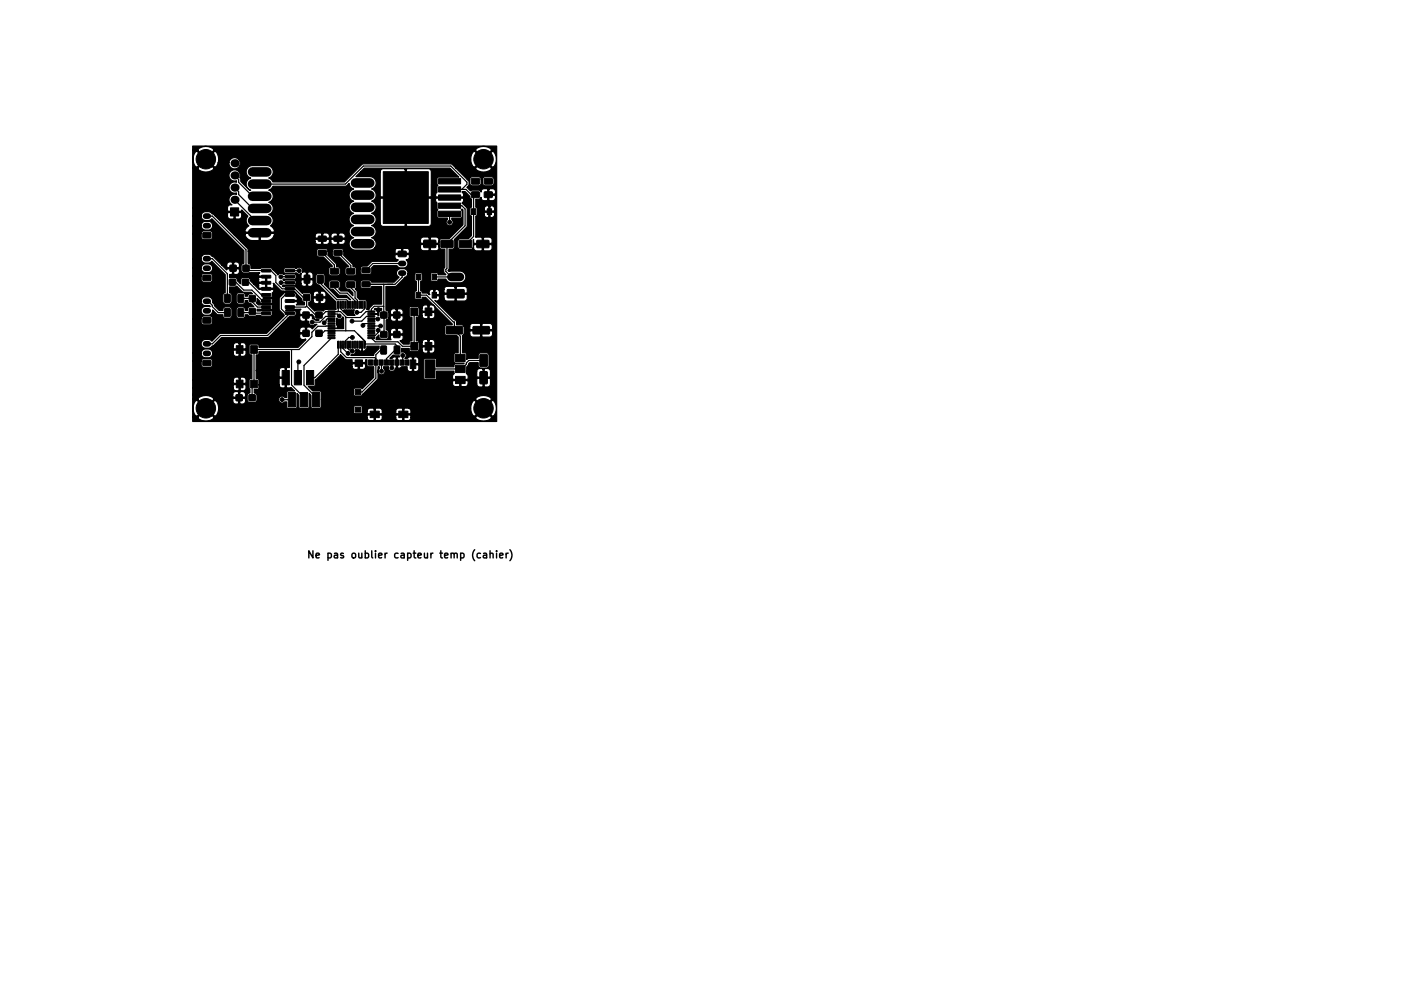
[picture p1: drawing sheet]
<svg xmlns="http://www.w3.org/2000/svg" width="297mm" height="210mm" viewBox="0 0 297 210" stroke-linecap="round" stroke-linejoin="round" font-family="sans-serif">
<defs><g id="words">
<text font-size="2.1" x="67.6" y="116.6">Ne pas oublier capteur temp (cahier)</text>
</g></defs>
<path d="M65.4 115v1.5l-.9-1.5v1.5M66 116l.7-.1v-.3l-.5-.1-.2 .2 .1 .7h.6M104.4 116l.7-.1-.1-.3-.4-.1-.2 .2v.7h.6M105.7 115.5v1M106.2 115.5l-.5 .3M106.5 114.8a1.72 1.72 0 0 1 0 2.3" fill="none" stroke="#000" stroke-width=".3"/>
<g fill="#000" stroke="#000" stroke-width=".21">
<path d="M80.1 35.8h9.4v10.8h-9.4zM91.6 37.3h4.6v1.1h-4.6zM91.6 39h4.6v1.1h-4.6zM98.5 37.3h1.6v1.1h-1.5zM101.2 37.3h1.6v1.1h-1.6zM42.4 57.5h1.6l.1 1-1.6 .1zM42.4 48.6h1.6l.1 1-1.6 .1zM47.9 58.3h1.3v1.2h-1.3zM48.1 55.4h1.2v1.2h-1.2zM48.2 43.4h1.7v1.7h-1.7zM50.6 58.3h1.3v1.2h-1.3zM50.8 55.4h1.2v1.2h-1.2z"/>
<path d="M54.7 58.8l1.8-.1 .1 .5-.2 .1h-1.7zM54.7 57.5h1.8l.1 .4-.2 .2h-1.7zM54.7 56.2h1.8l.1 .5-.2 .1h-1.7zM59.6 56.2h1.8l.1 .5-.1 .1h-1.7zM59.6 57.5h1.8l.1 .4-.1 .2h-1.7zM59.6 58.8l1.8-.1 .1 .5-.1 .1h-1.7zM63.6 57.5h1.1l-.1 1.6h-1.1zM66.4 57.5h1.1l-.1 1.6h-1.1zM66.5 49.4l1.6-.1 .1 .2v.8l-.2 .1h-1.4l-.2-.2zM66.5 52.3l1.6-.1 .1 .2v.8l-.2 .1h-1.4l-.2-.2zM69 58.9h1.6l.1 1-1.6 .1zM69 56.1h1.6l.1 1-1.6 .1z"/>
<path d="M69.8 49.4l1.6-.1 .1 .2v.8l-.2 .1h-1.4l-.2-.2zM69.8 52.3l1.6-.1 .1 .2v.8l-.2 .1h-1.4l-.2-.2zM72.5 58.9h1.5l.1 1-1.6 .1zM72.5 56.1h1.5l.1 1-1.6 .1zM75.7 56l1.5-.1 .1 .2v.8l-.2 .1h-1.4l-.1-.2zM75.7 58.9l1.5-.1 .1 .2v.8l-.2 .1h-1.4l-.1-.2zM83.2 52.5h1.6v1l-1.6 .1zM87 57.2h.9v1.2h-.9zM90.3 57.2h.9v1.2h-.9zM88.5 50.2h2.4l.2 .1-.1 1.3-.2 .1h-2.2l-.1-.2zM92.1 50.2h2.4l.2 .1-.1 1.3-.2 .1h-2.2l-.1-.2zM91.6 40.7h4.6v1.1h-4.6z"/>
<path d="M91.6 42.4h4.6v1.1h-4.6zM91.6 44.1h4.6v1.1h-4.6zM96 50.2h2.4l.2 .2-.1 1.2-.2 .1h-2.2l-.1-.2zM98.5 43.6h.9v1.2h-.9zM98.5 40.1h1.6v1.1h-1.5zM101.8 43.6h.9v1.2h-.9zM99.6 50.2h2.4l.2 .2-.1 1.2-.2 .1h-2.2l-.1-.2zM101.2 40.1h1.6v1.1h-1.6zM42.4 75.3l1.6-.1 .1 1.1h-1.6zM42.4 66.4l1.6-.1 .1 1.1-1.6 .1zM46.9 61.5h1.2l-.1 1.6h-1.1zM46.9 64.5h1.2l-.1 1.6-1.1-.1z"/>
<path d="M49.7 61.5h1.2l-.1 1.6h-1.1zM49.7 64.5h1.2l-.1 1.6-1.1-.1zM49.4 72.2h1.4v1.6h-1.4zM52.1 61.7h1.2v1.3h-1.2zM52.1 64.4h1.2v1.3h-1.2zM52.4 72.2h1.4v1.6h-1.4zM54.7 65.1h1.8l.1 .5-.2 .1h-1.7zM54.7 63.9l1.8-.1 .1 .5-.2 .1h-1.7zM54.7 62.6h1.8l.1 .4-.2 .1h-1.7zM54.7 61.3h1.8l.1 .5-.2 .1h-1.7zM54.7 60.1l1.8-.1 .1 .5-.2 .1h-1.7zM58.9 77.4h1.5v3h-1.5z"/>
<path d="M59.6 60.1l1.8-.1 .1 .5-.1 .1h-1.7zM59.6 61.3h1.8l.1 .5-.1 .1h-1.7zM59.6 62.6h1.8l.1 .4-.1 .1h-1.7zM59.6 63.9l1.8-.1 .1 .5-.1 .1h-1.7zM59.6 65.1h1.8l.1 .5-.1 .1h-1.7zM61.5 77.4h1.5v3h-1.5zM64 77.4h1.5v3h-1.5zM63.3 65.2h1.3v1.2h-1.3zM63.3 69h1.3v1.2h-1.3zM63.4 61.5h1.3v1.2h-1.3zM66 65.2h1.3v1.2h-1.3zM66 69h1.3v1.2h-1.3z"/>
<path d="M66.1 61.5h1.3v1.2h-1.3zM68.5 64.9h1.4l.1 .3h-1.4zM68.5 65.4h1.4l.1 .3h-1.4zM68.5 65.9h1.4l.1 .3h-1.4zM68.5 66.4h1.4l.1 .3h-1.4zM68.5 66.9h1.4l.1 .3h-1.4zM68.5 67.4h1.4l.1 .3h-1.4zM68.5 67.9h1.4l.1 .3h-1.4zM68.5 68.4h1.4l.1 .3h-1.4zM68.5 68.9h1.4l.1 .3h-1.4zM68.5 69.4h1.4l.1 .3h-1.4zM68.5 69.9h1.4l.1 .3h-1.4z"/>
<path d="M68.5 70.4h1.4l.1 .3h-1.4zM70.5 71.3h.3l-.1 1.4h-.2zM70.5 62.9l.3 .1-.1 1.4-.2-.1zM71 71.3h.3l-.1 1.4h-.2zM71 62.9l.3 .1-.1 1.4-.2-.1zM71.5 71.3h.3l-.1 1.4h-.2zM71.5 62.9l.3 .1-.1 1.4-.2-.1zM72 71.3h.3l-.1 1.4h-.2zM72 62.9l.3 .1-.1 1.4-.2-.1zM72.5 71.3h.3l-.1 1.4h-.2zM72.5 62.9l.3 .1-.1 1.4-.2-.1zM73 71.3h.3l-.1 1.4h-.2z"/>
<path d="M73 62.9l.3 .1-.1 1.4-.2-.1zM73.5 71.3h.3l-.1 1.4h-.2zM73.5 62.9l.3 .1-.1 1.4-.2-.1zM74.2 75.1h1.5v1.4h-1.5zM74 71.3h.3l-.1 1.4h-.2zM74 62.9l.3 .1-.1 1.4-.2-.1zM74.5 71.3h.3l-.1 1.4h-.2zM74.5 62.9l.3 .1-.1 1.4-.2-.1zM75 71.3h.3l-.1 1.4h-.2zM75 62.9l.3 .1-.1 1.4-.2-.1zM75.5 71.3h.3l-.1 1.4h-.2zM75.5 62.9l.3 .1-.1 1.4-.2-.1z"/>
<path d="M76 71.3h.3l-.1 1.4h-.2zM76 62.9l.3 .1-.1 1.4-.2-.1zM77 75.1h.8v1.1h-.8zM78.1 75.1h.8v1.1h-.8zM76.9 70.4h1.3l.1 .3h-1.4zM76.9 69.9h1.3l.1 .3h-1.4zM76.9 69.4h1.3l.1 .3h-1.4zM76.9 68.9h1.3l.1 .3h-1.4zM76.9 68.4h1.3l.1 .3h-1.4zM76.9 67.9h1.3l.1 .3h-1.4zM76.9 67.4h1.3l.1 .3h-1.4zM76.9 66.9h1.3l.1 .3h-1.4z"/>
<path d="M76.9 66.4h1.3l.1 .3h-1.4zM76.9 65.9h1.3l.1 .3h-1.4zM76.9 65.4h1.3l.1 .3h-1.4zM76.9 64.9h1.3l.1 .3h-1.4zM79.2 75.1h.8v1.1h-.8zM80.3 75.1h.8v1.1h-.8zM79.6 72.3h1.1l-.1 1.6-1-.1zM79.6 65.2h1.2v1.2h-1.2zM79.6 69.2h1.2v1.2h-1.2zM81.4 75.1h.8v1.1h-.8zM82.5 75.1h.8v1.1h-.8zM82.4 72.3h1.1l-.1 1.6-1-.1z"/>
<path d="M82.3 65.2h1.2v1.2h-1.2zM82.3 69.2h1.2v1.2h-1.2zM83.6 75.1h.8v1.1h-.8zM84.7 75.1h.7v1.1h-.7zM85.7 75.1h1.2v1.8h-1.2zM85.8 64.3h1.4v1.6h-1.4zM85.8 71.5h1.4v1.6h-1.4zM87 61h.9v1.2h-.9zM88.8 64.3h1.4v1.6h-1.4zM88.8 71.5h1.4v1.6h-1.4zM90.3 61h.9v1.2h-.9zM88.9 75.1h2v3.8h-2z"/>
<path d="M93.2 68.2h3.3l.2 .2v1.2l-.3 .1h-3.1l-.1-.2zM93.5 60.5l3.3-.1 .2 .3v1.4l-.3 .1h-3.2l-.1-.2zM95.2 78.6h2v1.5h-2zM95.2 74h2v1.5h-2zM95.2 76.3h2v1.5h-2zM100.3 77.6h1.3l.2 .1v2.2l-.1 .2-1.3 .1-.2-.2zM100.3 74h1.3l.2 .1v2.2l-.1 .2-1.3 .1-.2-.2zM98.8 68.2h3.3l.2 .2v1.2l-.3 .1h-3.1l-.1-.2zM49.3 82.5h1.3v1.2h-1.3zM49.4 79.4h1.4v1.6h-1.4zM52 82.5h1.3v1.2h-1.3zM52.4 79.4h1.4v1.6h-1.4z"/>
<path d="M60.2 82h1.5v3h-1.5zM62.7 82h1.6v3h-1.6zM65.3 82h1.5v3h-1.5zM74.2 85h1.2v1h-1.2zM74.2 81.3h1.2v1h-1.2zM77.3 85.8h1.9v1.4h-1.9zM83.3 85.8h1.9v1.4h-1.9z"/>
<circle cx="43" cy="33.2" r="2.03"/>
<circle cx="101" cy="33.2" r="2.03"/>
<circle cx="58.7" cy="57.8" r=".4"/>
<circle cx="58.7" cy="59" r=".4"/>
<circle cx="62.5" cy="56.5" r=".4"/>
<circle cx="93.9" cy="46.4" r=".4"/>
<circle cx="62.4" cy="75.6" r=".4"/>
<circle cx="65.2" cy="67.3" r=".4"/>
<circle cx="67.7" cy="67.4" r=".4"/>
<circle cx="70.9" cy="66" r=".4"/>
<circle cx="70.9" cy="68.2" r=".4"/>
<circle cx="72.7" cy="73.8" r=".4"/>
<circle cx="72.8" cy="65.2" r=".4"/>
<circle cx="73.5" cy="67.1" r=".4"/>
<circle cx="73.6" cy="73.3" r=".4"/>
<circle cx="73.6" cy="70.5" r=".4"/>
<circle cx="74.5" cy="65.2" r=".4"/>
<circle cx="75.7" cy="73.8" r=".4"/>
<circle cx="75.8" cy="67.9" r=".4"/>
<circle cx="78.9" cy="66.6" r=".4"/>
<circle cx="79" cy="69" r=".4"/>
<circle cx="79" cy="64.7" r=".4"/>
<circle cx="79.5" cy="68.1" r=".4"/>
<circle cx="79.7" cy="77.5" r=".4"/>
<circle cx="81.9" cy="76.8" r=".4"/>
<circle cx="84.1" cy="74.2" r=".4"/>
<circle cx="43" cy="85.2" r="2.03"/>
<circle cx="58.9" cy="83.4" r=".4"/>
<circle cx="101" cy="85.2" r="2.03"/>
</g>
<path d="M42.9 54h.6M42.9 56h.6M42.9 47.1h.6M42.9 45.1h.6M83.7 57h.6M83.7 55h.6M42.9 71.8h.6M42.9 73.8h.6M42.9 64.9h.6M42.9 62.9h.6" fill="none" stroke="#000" stroke-width="1.2"/>
<path d="M52.7 38.4h3M52.7 35.9h3M74.3 38.2h3M52.7 48.6h3M52.7 46.1h3M52.7 43.5h3M52.7 41h3M74.3 50.9h3M74.3 48.4h3M74.3 45.8h3M74.3 43.3h3M74.3 40.7h3" fill="none" stroke="#000" stroke-width="2"/>
<path d="M94.3 57.8h1.8" fill="none" stroke="#000" stroke-width="1.8"/>
<g fill="#000">
<circle cx="49" cy="39.2" r=".85"/>
<circle cx="49" cy="36.6" r=".85"/>
<circle cx="49" cy="34.1" r=".85"/>
<circle cx="49" cy="41.7" r=".85"/>
</g>
<g fill="none" stroke="#000" stroke-width=".25">
<path d="M49 36.6l.9 .9v.6l2.8 2.9h1.6M49 39.2l.9 .8v.6l2.8 2.9h1.6M54.3 38.4h17.8l3.8-3.7h18.3l3.3 3.3v.5l-1 1M93.9 39.5h3.4l1.1 1.1h.9l-.4 .4v8.4l-1.4 1.4M43.2 54h1.1l3.2 3.2v5.1M43.2 45.1h1.1l7.1 7.1v3.8l.5 .5h4.7l1 1v1.5l1.3 1.3h2.7l1.8 1.8h.7M48.6 58.9h.7l1.6 1.7h1.7l2.3 2.2h.7M49 41.7l4.3 4.4h1M51.3 58.9h.7l2.6 2.7h1M55.6 56.5h.1M58.7 59h1.9M60.6 56.5h1.9"/>
<path d="M60.9 57.8h-2.2M66.9 58.3v.9l3.5 3.4h2l.3 .2v.8M67.3 52.8l2.5 2.5v1.3M69.8 59.4v.7l1.2 1.1h1.5l1.7 1.6v.8M70.6 52.8l2.7 2.6v1.2M73.3 59.4v.7l.9 .8v1.3l.5 .5v.9M80.1 59.4h.1M80.2 59.4v4.6M82 59.4h.1M84 57v.9l-1.5 1.5h-6M84 55h-6.1l-1.4 1.4M87.4 57.8v3.8h1.7l5.6 5.6h.2v1.7l1.3 1.3v4.5"/>
<path d="M90.7 57.8h4.5M92.2 44.6h1.7M93.9 42.9h2.6l.7 .7v3.5l-3.8 3.8v5.1l-.3 .3v.4l1.2 1.1M93.9 44.6v.1M93.9 44.7v1.7M43.2 62.9h.3l.8 .8v.3l1.3 1.3h1.9M50.3 65.3h2.2l.2-.3 .3 .4h2.6M50.3 62.3h2.3l.1 .7 1.1 1.1h1.8M60.6 61.6h-1l-.8 .8v2.1l.9 .9h.9l-4.7 4.6h-9.8l-1.8 1.8h-1.1M60.9 73v7.4l2.6 2.6v.5M62.4 75.6l-.2 .1v3.2M64.1 63.9l-.3 .2h-3.2"/>
<path d="M64.1 62.1l-.2 .1M64.1 63.9l1.8 1.9h1.4l.7-.7h3.1l1.1 1.1v2.9M64.1 62.1v1.8M66.6 69.6h.7l.6-.5h6.1l2.3 2.2v.5M69.2 65.6h1.3l.4 .4M69.2 66.1h-1.2l-1.2 1.2h-1.6M69.2 66.6h-.8l-.7 .8M69.2 68.1h-2.8l-1.2 1.3v.9l-2.7 2.7h-9.4v7.2l-.4 .4v2.5M69.2 70.6l-5.7 5.7v4.1l2.5 2.6v.5M70.7 63.6l-.1 1.5M70.7 72v2l-4.9 4.9h-1M70.9 68.2l-.4 .4h-1.3"/>
<path d="M71.2 63.6v.9l.7 .7h.9M71.2 72v1.5l1.2 1.2h5.9l.2 .2M71.2 72.2h.1M71.7 72v.8l1 1M72.7 72v.8l.9 .5M73.6 70.5h-.7l-.7 .7v.8M76.2 63.6v.9l-.8 .7h-.9M76.2 71.2v.8l.1-.2M76.3 71.8h6.3l.3 .4v.9h-.4l-1.8 1.8v.8M77.6 66.1h-1l-1 1h-2.1M77.6 66.6h1.3M77.6 68.1h1.9"/>
<path d="M77.6 67.6h-1.7l-.1 .3M77.8 65.1h-1.3l-1.3 1.2h-3M78.8 66.6h.1M79 69v.4l-.6 .7h-.8M79 64.7v.5l-.3 .4h-1.1M79.6 75.7l.1 1.8M80.1 73.1h-.6l-1 1v4.9l-2.9 2.8h-.8M80.2 64h-2l-.6 .6v.5M80.2 64v1.8M80.2 65.1v4.7M81.8 75.7h.1M81.9 75.7v1.1"/>
<path d="M84.1 74.2l-.1 1.5M86.5 65.1v7.2h-2.4l-1-.9h-4.7l-.8-.8M89.9 76.1v.9M101 75.3h-3.1l-.5 .5v.2l-1 1h-7M58.9 83.4l2.1 .1"/>
</g>
<path d="M61.7 61.1l1.3 1.3a.59 .59 0 0 0 .6 .7v.6h-1.7l.3-.4-.2-.3h-1.6v-.3h1.6a.45 .45 0 0 0-.2-.7zM71.1 63.5l.1 .3zM70.3 66.4a.73 .73 0 0 0 .7 .3 .73 .73 0 0 0 .6-.6l.2 .3v2.2h-2.7l1.4-.1a.48 .48 0 0 0-.2-.7zM71.9 64.7h2.1a.72 .72 0 0 0 .2 1.1h-1.6l-1-.9zM74.3 73a.94 .94 0 0 1 1.1 .3l.2-.1v-1.4l.1 1.4a.54 .54 0 0 0 .8-.2l.1-.7h2.6v.5l-1.1 1v.4h-4.8l.1-.2a.73 .73 0 0 0 .7-.2 .73 .73 0 0 0 .2-.8zM78.2 64.6l.2-.2h1.3v.4a.58 .58 0 0 0-.5 .6v.5h-.3l-.1-.3h-1.4l1.4-.1a.54 .54 0 0 0-.2-.7zM40.3 30.5h63.4v57.5h-63.4v-.9h1l.2 .4a2.4 2.4 0 0 0 3.1-.3h32.1l.1 .4 .3 .2h.9l.2-.1v-1.1h.2v1.1l.2 .1h.6a.64 .64 0 0 0 .7-.6h2.8l.1 .4 .3 .2h.9l.1-.1v-1.1h.3v1.1l.1 .1h.7a.64 .64 0 0 0 .6-.7h13.5l.2 .4a2.68 2.68 0 0 0 3 0l.2-.4-1.7-1.7-1.7 1.7h-13.5l-.1-.5h-2.9l-.1 .2v.4h-2.8v-.4l-.2-.2h-2.8l-.2 .2v.4h-32.1l-1.6-1.8-1.7 1.7h-1v-1.8a1.8 1.8 0 0 0 .8 1.6l1.7-1.7h.4l1.7 1.7 .3-.2a2.57 2.57 0 0 0 0-3h3.4l.3 .6 .8 .1 .1-.2v-1h.3v1a.73 .73 0 0 0 1.2-.3v-.6l-.2-.1h-2.3l-.2 .1v.4h-3.4l-.3-.1-1.7 1.6h-.4l-1.7-1.6-.3 .2-.3 .4-.2 1.1v-1.9h1l1.7 1.7 1.7-1.7a2.17 2.17 0 0 0-3.4 0h-1v-1h8.3v.4l.2 .1h1v-1h.3v1h1a.73 .73 0 0 0 0-1 .73 .73 0 0 0-1 0l-.4-.2-.7 .1-.3 .2-.1 .4h-8.3v-1.4h8.4a.64 .64 0 0 0 .7 .6h.4l.1-.1v-1.2h.3v1.2l.1 .1 .9-.2 .2-.3v-.6l-.2-.2h-2.3l-.2 .2v.5h-8.4v-1.6h8.4v.5l.2 .1h1v-1.1h.3v1.1h1l.2-.1v-.5a.64 .64 0 0 0-.6-.7h-.5l-.1 .2-.4-.2-.7 .1-.3 .2-.1 .4h-8.4v-4h1.7v.9l.3 .3 1.5 .1a.58 .58 0 0 0 .6-.6v-.8l-.2-.3-1.6-.1a.58 .58 0 0 0-.6 .5h-1.7v-1.6h1.7l.1 .3 .3 .5 1.1 .1a.92 .92 0 0 0 .9-.9h4.3l.3 .5 .8 .1 .1-.1v-1.2h.3v1.2a.73 .73 0 0 0 1.2-.4v-.6l-.2-.2h-2.3l-.2 .2v.5h-4.3l-.4-.8-1.1-.1a.92 .92 0 0 0-.9 .9h-1.7v-7.3h1.7v.7a.58 .58 0 0 0 .6 .6l1.6-.1 .2-.3v-.9a.58 .58 0 0 0-.6-.5h-1.4l-.4 .5h-1.7v-3.6h1.7a.92 .92 0 0 0 .9 .9h.8l.2 .3-1.1-.1a.93 .93 0 0 0-.8 1 .93 .93 0 0 0 .9 .8h.8a.93 .93 0 0 0 .7-1.1l.9 1h1.2v.2a.58 .58 0 0 0 .6 .6h.9l.4-.3v-1.6a.58 .58 0 0 0-.5-.5h-.9a.62 .62 0 0 0-.5 .7h-.7l-1-1-.4-.7a.93 .93 0 0 0-.9-1.1l-1.1 .1-.3 .4-.1 .4h-1.7v-5.2h1.7v.8l.3 .3 1.5 .1a.58 .58 0 0 0 .6-.5v-.9l-.2-.3-1.6-.1a.58 .58 0 0 0-.6 .6h-1.7v-1.7h1.7l.1 .4 .3 .4 1.1 .1a.93 .93 0 0 0 .9-.9 .93 .93 0 0 0-.9-.9l-1.1 .1-.3 .5-.1 .3h-1.7v-2h1.7a.92 .92 0 0 0 .9 .9h.8l.5-.3 2.8 2.7v3.8l-.3 .2-.1 .3v1.4l.3 .5h1a.58 .58 0 0 0 .5-.6v-1.3l-.1-.3-.4-.2v-1.2h1.2l.3-.2 1.3 1.3h1.7l.3 .3-.6 .1-.4 .4h-.5a.61 .61 0 0 0-.5-.7h-.9l-.4 .3-.1 1.5a.58 .58 0 0 0 .6 .6h.9a.62 .62 0 0 0 .4-.7h.5a.61 .61 0 0 0 .7 .6l.6 .6h-.7a.62 .62 0 0 0-.6 .8h-.5v-.2a.58 .58 0 0 0-.5-.5h-.9l-.4 .2-.1 1.6a.58 .58 0 0 0 .6 .6h.9a.62 .62 0 0 0 .4-.8h.5l.6 .4h.9l.4-.3h.8l.4 .2h1.6l.4-.1 .1-.8-.3-.3h-1.8l-.4 .1h-.7v-.3h.7l.4 .1h1.8l.3-.4v-.4l-.2-.3-1.9-.1-.8 .2-.5-.5 .2-.3v-.6l.9 1.1h2.1l.2-.4v-.4l-.2-.3-1.8-.1 1.8-.1 .2-.3-.1-.6 .3-.2 .1-.4-.1-.2-3 .1-1.1-1.2h1v.7l.1 .2h1.4v-1l-2.5 .1-.7-.7-.2-.5h1.9v.6l.1 .2h1.4v-1h-1.4l-.1 .2-3.3-.2-.4 .4-.1 1-.6-.7a.6 .6 0 0 0-.6-.7h-1.1v-.6h.5l.2-.1v-1.1h.2v1.1a.73 .73 0 0 0 1.2-.4v-.5l-.1-.2h-2.4l-.1 .3-1.1-1.1h1l.1 .4 .1 .2h1.1v-1h.2v1h1.1l.1-.2v-.6l-.3-.3-.7-.1-.4 .2a.73 .73 0 0 0-1.2 .3l-.1 .1h-1l-1.6-1.6-.7-.5-1.1-.1a.92 .92 0 0 0-.9 .9h-1.7v-5.2h1.7v.7a.58 .58 0 0 0 .6 .5l1.6-.1 .2-.3v-.8a.58 .58 0 0 0-.6-.6h-1.4l-.4 .6h-1.7v-1.7h1.7a.92 .92 0 0 0 .9 .9h.8a.93 .93 0 0 0 .7-.9 .93 .93 0 0 0-.9-.9l-1.1 .1-.3 .5-.1 .3h-1.7v-2h1.7a.92 .92 0 0 0 .9 .9h.8l.5-.3 6.7 6.6v2.7a.58 .58 0 0 0-.5 .6v.9l.3 .5 3.6-.1a.44 .44 0 0 0-.2 .7h1.6v2.6h1.4l.1-.2v-.7l-.1-.1h.1l1.6 1.5 .9 .2h1.8l.2 .2-.3-.2-1.9 .1-1.1 1.2-.1 2.4 1.1 1.3-3.7 3.7h-9.7l-1.8 1.6-.5-.3h-.8a.93 .93 0 0 0-.9 .9 .93 .93 0 0 0 .9 .9l1-.1 .7-.4h4.1v.5l.2 .1h1v-1.1h.3v1.1h1l.2-.1v-.6l-.3-.5-.8-.1-.4 .2a.73 .73 0 0 0-1.2 .4v.1h-4.1l1.7-1.7h9.7l1.7-1.6h4.9v.4l.2 .2h1v-1.1a.73 .73 0 0 0-1.2 .4v.1h-4.9l2.4-2.4h2.5l.3 .5 .7 .1 .2-.2v-1h-1l-.2 .2v.4h-2.5l.5-.5 1-.1 .2-.3v-.5l-.3-.3-1.9-.1 3.3-.1a.73 .73 0 0 0-.1 1.1l2.3-.1 .5 .5a.6 .6 0 0 0 .6 .7h.5h-.9l-.5-.3v-.4l-.2-.2h-1v1l.4 .2a.73 .73 0 0 0 .4 .8 .73 .73 0 0 0 .9-.2h.4l-1 1a.74 .74 0 0 0-1.1-.3v1.3h-1.3a.73 .73 0 0 0 0 1 .73 .73 0 0 0 1 0l.1 .2-1.6 1.6h-8.2v-.5l-.3-.1h-1.7l-.1 1.9 .2 .3h.4v4.9l-.4 .1-.2 .3 .2 2.6a.58 .58 0 0 0-.6 .6v1l.2 .3 .3 .1 1 .1a.58 .58 0 0 0 .6-.6v-1l-.2-.3-.4-.2v-.7l.9-.1 .1-.8h4.2l.3 .5 .8 .1 .2-.2v-1.8h-1.1l-.2 .1v1.3h-4.2v-1.2l-.2-.1-.4-.1v-1.6h4.8v1.2l.2 .1h1.1v-1.8l-.2-.2h-.5a.64 .64 0 0 0-.6 .7h-4.8v-3.3l.5-.1 .1-.6h6.3v3.3h-.4l-.2 .2v3.9l.2 .2 .8-.1 .7 .7-1.5 .1-.1 .2v1.1h-.4a.73 .73 0 0 0-1.1-.1 .73 .73 0 0 0 0 1.1 .73 .73 0 0 0 1.1-.1h.4v1.1l.1 .2h1.9l.1-.2v-2.9l.4 .4 .1 2.6 .2 .2h1.7l.2-.3v-2.9l.4 .4v2.5l.2 .3h1.7l.2-.3h6.7l.1 1.1 .2 .3h1.3l.3-.2v-.4h1v.4l.2 .2h1.3v-1h.2v1h1.3l.2-.2v-.4h2.8v.4l.1 .2h1.3v-1h.3v1h1.3a.72 .72 0 0 0-.2-1.1h12.8l.2 1 .3 .4 .3 .2 1.7-1.7h.4l1.7 1.7a2.17 2.17 0 0 0 0-3.3l-1.7 1.6h-.4l-1.7-1.6-.3 .2-.3 .4-.2 1.1-13.8-.1-.4 .2-.1-.2h-.7a.64 .64 0 0 0-.6 .6h-2.8l-.1-.3-.4-.3h-.8l-.4 .2-.2-.2h-.7a.64 .64 0 0 0-.6 .6h-1v-.8l-.3-.3h-1.3l-.3 .3h-6.7v-1.6h32.2l1.7 1.7 1.7-1.7a2.17 2.17 0 0 0-3.4 0h-32.2l-.1-1.7-1.7-.1-.9-.9 1.4-.1v-1.3l3-2.8h4.7l.3 .5 .9 .1 .1-.1v-1.1h.3v1.1l.1 .1h.5a.7 .7 0 0 0 .6-.4 .7 .7 0 0 0-.1-.8h-2.5l-.2 .2v.4h-4.7l2.3-2.5 1.1 1.1h1.3v.4l.2 .2h2.5l.2-.2v-.4h.3l.1 1.4 1.3 .1v2.2l-2.4 2.4-.3-.2-1.5 .1v1.3l.2 .3 1.5-.1 .1-.3 2.3-2.2h16.5l.1 .3 .3 .3h1l.1-.1v-1.1h.3v1.1l.1 .1h.8a.63 .63 0 0 0 .6-.5h1.8l.3 .5 .8 .1 .2-.2v-1.6h.2v1.6l.2 .2h.5a.64 .64 0 0 0 .7-.6v-1l-.2-.2h-2.6l-.1 .2v1h-1.8v-.6l-.2-.1h-2.9l-.2 .1v.5h-16.5l.9-1 .1-2.5h.2v.4a.73 .73 0 0 0 0 1 .73 .73 0 0 0 1 0 .73 .73 0 0 0-.1-1v-.4h1.1a.75 .75 0 0 0 .5 .9 .75 .75 0 0 0 .9-.6l.2-.2v-2a.54 .54 0 0 0-.9 .1h-.5l.7-.7 .3 .2h1l.1 .2-.5 .2v2l.3 .2 .6-.3h1.2l-.1 .3a.66 .66 0 0 0 .4 .6 .66 .66 0 0 0 .7-.1v-1.2h.3v1.2l.2 .2a.71 .71 0 0 0 .9-.7v-.6l-.2-.1h-1.2v-1.5h.3v1.2h.9l.2-.1v-.8a.66 .66 0 0 0-1.1-.3l-.7-.2-.6 .3h-.5a.76 .76 0 0 0 .2-.9 .76 .76 0 0 0-.9-.4v-.8l1.6 .1v.4l.2 .2h1.6l.2-.3h.7l.3 .5 .7 .1 .2-.1v-1.2h.2v1.2a.73 .73 0 0 0 1.2-.4v-.6l-.1-.2h-2.4l-.1 .2v.5h-.7v-1.6h.7v.5l.1 .2h1.1v-1.2h.2v1.2h1.1l.1-.2v-.5a.64 .64 0 0 0-.6-.6h-.4l-.2 .1-.4-.1h-.6l-.3 .2-.1 .4h-.7l-.1-.3h-.4v-5h.4l.1-.3h.7a.64 .64 0 0 0 .6 .6h.4l.2-.1v-1.2h.2v1.2l.2 .1 .9-.1 .1-.4v-.6l-.1-.2h-2.4l-.1 .2v.5h-.7v-1.6h.7v.5l.1 .2h1.1v-1.2h.2v1.2h1.1l.1-.2v-.5a.64 .64 0 0 0-.6-.6h-.4l-.2 .1-.4-.1h-.6l-.3 .2-.1 .4h-.7l-.3-.3h-1.4l-.3 .1v1.9l.2 .2h.4v5l-.5 .1-.1 .5h-1.3l-.7-.6 .4-.2 .3-.2v-.7l-.1-.1h-2.4l-.2 .1 .2 .8h-3.1v-.5l.6-.5v.4a.58 .58 0 0 0 .5 .5h1l.3-.1 .2-.4v-1.1h.3v.4l.2 .1h1.1v-1h.2v1h1.1l.1-.1v-.7l-.3-.3-.7-.1-.4 .2a.73 .73 0 0 0-1.2 .3l-.1 .2h-.3l-.5-.4v-2l.5-.3h.3a.64 .64 0 0 0 .7 .6h.4l.2-.2v-1h.2v1l.2 .2 .8-.2 .2-.8-.1-.2h-2.4l-.2 .2v.4h-.3v-1.4h.3v.4l.2 .2h1.1v-1.1h.2v1.1h1.1a.73 .73 0 0 0-.1-1.1 .73 .73 0 0 0-1 0l-.4-.1h-.7l-.2 .3-.2 .3h-.3l-.6-.3v-5h2.1l1.8-1.9 .4-.2 .3-.5h1.4l.1 1.3 .3 .3v1.9l-.4 .3 .1 1.4 .2 .2h1l.2-.2 .1-.3h.7l5.6 5.5v.2h-1.1a.58 .58 0 0 0-.6 .6l.1 1.2 .2 .4 2.3 .1 .3 .3v3.3h-.6l-.2 .2v1.8l.3 .1 1.8 .1-2 .1-.1 .2-.1 .4h-3.6v-1.5l-.2-.2-2.3-.1-.2 .3 .1 4.1h2.4l.2-.3v-1.4h3.6l.1 .5-.3 .2-.1 .4v.5l.2 .1h2.9l.2-.1v-.5l-.1-.4-.3-.2 .1-.4h2.1v1l.1 .1h1.2v-1.6h.2v1.6h1.2l.2-.1-.1-1.2-.2-.4-.9-.1-.4 .2-.2-.2h-.5a.64 .64 0 0 0-.6 .7h-2.1v-1l.6-.9h1.8v.6a.58 .58 0 0 0 .6 .6h1.2l.4-.3v-2.4a.58 .58 0 0 0-.5-.6l-1.5 .1-.2 .4v.7h-2.1l-.3 .3-.1-1.3-.8-.1v-3.7l.3-.3h1.2l.1 .4 .4 .3h1.6l.2-.2v-1.1h.2v1.1l.2 .2h1.5a.64 .64 0 0 0 .6-.7v-.5l-.2-.1h-4.4l-.2 .1v.5h-1.2v-1.6h1.2v.6l.2 .1h2.1v-1.1h.2v1.1h2.1l.2-.1v-.8l-.5-.4h-1.6l-.4 .2-.2-.2h-1.4a.64 .64 0 0 0-.7 .6h-1.2l-.4-.3h-1.1l-.2-.9-.3-.1-4-4.1 .1 .2a.66 .66 0 0 0 .8-.7h.9l.2 .5 .4 .2h1.6l.2-.2v-1.2h.2v1.2l.2 .2h1.5a.64 .64 0 0 0 .6-.7v-.6l-.1-.1h-4.6l-.2 .1v.6h-.9l-.1-.4h-1.1v-1.2h.3v.9h.8l.1-.2a.73 .73 0 0 0-.4-.9h1.3v.6l.2 .2h2.2v-1.2h.2v1.2h2.2l.1-.2v-.6a.64 .64 0 0 0-.6-.6h-1.5l-.2 .2-.4-.2h-1.6l-.5 .3-.1 .3h-1.5a.67 .67 0 0 1-.9 0 .66 .66 0 0 0-.6 .4 .66 .66 0 0 0 .1 .7l-.6-.3h-1l-.1-.4-.2-.1v-1.9l.3-.3v-1.3h1.7l.1 1.3 .2 .2h1.1l.2-.4h1.6l.3 .4 .6 .3h2.3a1.23 1.23 0 0 0 1-1.3 1.23 1.23 0 0 0-1.2-1.1l-2.3 .1-.2-.2 .2-.5v-4h.6a.58 .58 0 0 0 .6-.5l-.1-1.5 2.7-2.8v-3.6l-1.1-1.3a.63 .63 0 0 0 .2-.9h-5.6l-.1 .1v.5l.3 .3v1.3l.2 .2-.2 .3v1.3l.3 .1h1.9v.3a.73 .73 0 0 0-.1 1.1 .73 .73 0 0 0 1.1 0 .73 .73 0 0 0-.1-1.1v-.3l2-.1 .1-1.3-.2-.3 .2-.2 .2 .2v3.1l-2.8 2.9h-1.6l-.4 .2-.2 .3v1.2a.58 .58 0 0 0 .6 .5h.6v3.8l-.2 .4v.5l.4 .7h-1.6l-.1-.4-.2-.1h-1l-.3 .3h-1.7l-.3-.3h-1l-.3 .3h-1.4a.93 .93 0 0 0-.9-1.1h-.7a.93 .93 0 0 0-.8 .8 .93 .93 0 0 0 .6 1l-1.1 1h-4.7l-.4-.4h-1.5l-.4 .3v.9a.58 .58 0 0 0 .5 .6l1.4-.1 .4-.4h2.1v3.7h-1.7l-.8 .7-.1 .4h-.5v-1.7a1.25 1.25 0 0 0-1.2-.3h-.3l-.5-.6v-1.1l-.4-.6 .3-.4v-.8a.58 .58 0 0 0-.6-.6l-1.6 .1-.2 .3v.9a.65 .65 0 0 0 .9 .6l.7 .7v.7l-1-1h-1.5l-.5-.5 .3-.4 .1-.8a.58 .58 0 0 0-.6-.6l-1.6 .1-.2 .3-.1 .9a.65 .65 0 0 0 .9 .6l1.2 1.2 1.6 .1 1 .9h-.3l-.5-.5h-2l-2.8-2.8 .2-.4v-1.2a.58 .58 0 0 0-.6-.6h-.9l-.3 .2-.1 1.6a.6 .6 0 0 0 .6 .6l3.6 3.5v1.6h-2.2l-.5 .4-.4-.2h-1l-.3 .2-1.3-1.3v-.6l.5-.3h.4l.1 .3 .3 .3h.7l.1-.2v-1h.3v1a.73 .73 0 0 0 1.2-.3v-.5l-.2-.2h-2.3l-.2 .2v.4h-.4v-1.4h.4v.4l.2 .2h1v-1.1h.3v1.1h1a.73 .73 0 0 0 0-1 .73 .73 0 0 0-1-.1l-.4-.1h-.7l-.3 .3-.1 .3h-.4l-.5-.3h-1l-.3 .2-1.6-1.6h-1.9l-.6 .2-.1-.2a.46 .46 0 0 1 .7 0h1.8l.3-.2 .1-.3h1v.1a.68 .68 0 0 0 1.1 .3v-1.2h.3v1.2l.1 .2a.73 .73 0 0 0 1-.6v-.6l-.2-.2h-2.2l-.1 .2v.6h-1a.56 .56 0 0 0-.5-.8h-1.8a.26 .26 0 0 1-.2 .2 .26 .26 0 0 1-.3-.2l.3-.2 .3 .2h1.8l.3-.3v-.6l-.2-.3-2-.1a.45 .45 0 0 1-.7 0h-.4l-.4 .3-1-1.1h2.1l.1 .5 .2 .3h2.1a.48 .48 0 0 1 .7 .1l.7-.1-.1 .9 .1 .2h1v-1.3h.3v1.3h.9l.2-.2v-.7a.68 .68 0 0 0-1.1-.4l-.5-.1-.6 .1a.73 .73 0 0 0-.3-1 .73 .73 0 0 0-1 .2l-.5-.2h-1.7l-.3 .1-.2 .3h-2.1l-.7-.4-4 .1-.1-.7-.5-.3v-2.5h14.3v.6a.58 .58 0 0 0 .6 .6h.9l1.8 1.8v.2h-.2a.58 .58 0 0 0-.6 .6l.1 .8 .2 .4 1.6 .1a.58 .58 0 0 0 .6-.6l-.1-.9a.62 .62 0 0 0-.7-.4l-.1-.6-1.7-1.8v-.8h.9v.6a.58 .58 0 0 0 .6 .6h.9l1.9 1.9-.1 .1a.58 .58 0 0 0-.6 .6v.8l.2 .4 1.6 .1a.58 .58 0 0 0 .6-.6v-.9h.8v.8l.2 .3 1.6 .1a.58 .58 0 0 0 .6-.5 1.09 1.09 0 0 1 .4-1.3h4.8l.5 .4h.9a.93 .93 0 0 0 .9-.6 .93 .93 0 0 0-.4-1 .66 .66 0 0 0 .7-.4 .66 .66 0 0 0-.1-.8h-2.7l-.2 .2a.71 .71 0 0 0 .7 1l-.3 .3h-5.1l-1.1 1h-.9a.58 .58 0 0 0-.5 .5h-.8l-.3-.3-.5-.1v-.5l-1.9-1.9v-.9h10.7l.2 .5h1.2v-1h.2v1h1.3a.66 .66 0 0 0 .1-.7 .66 .66 0 0 0-.6-.4h-.6l-.2 .1-1.1-.1-.4 .3-.1 .3h-10.7a.57 .57 0 0 0-.6-.5h-1.3l-.4 .2-.1 .4h-.9a.58 .58 0 0 0-.6-.6h-1.4l-.4 .6h-14.3v-.6l-1.5-1.5h15.5a.64 .64 0 0 0 .6 .6h.6l.2-.1v-.9h.2v.9l.2 .1h.8l.3-.2 .1-.4h.3a.64 .64 0 0 0 .6 .6h.6l.2-.1v-.9h.2v.9l.2 .1h.7a.64 .64 0 0 0 .4-1h-2.7l-.2 .4h-.3l-.1-.4h-2.7l-.2 .4h-15.5l-1.5-1.4h2.4l.5 .9a2.84 2.84 0 0 0 2.4 .3v-1.5h.3v1.5h1.8l.6-.3 .4-.6h8.6l.2 .4h1.2v-.9h.2v.9h1.3l.1-.4h.3l.2 .4h1.2v-.9h.2v.9h1.3a.64 .64 0 0 0 .1-.7 .64 .64 0 0 0-.6-.4h-.6l-.2 .2-1.1-.1-.4 .2-.1 .4h-.3a.64 .64 0 0 0-.6-.7h-.6l-.2 .2-1.1-.1-.4 .2-.1 .4h-8.6l.1-.3-.1-.3h-5.9l-.1 .3h-2.4l-3.8-3.9h2.5a.64 .64 0 0 0 .7 .6h.5l.2-.1v-1.2h.2v1.2l.2 .1h.7l.3-.2 .2-.3v-.7l-.2-.1h-2.6l-.2 .1v.6h-2.5l-1.1-.8-1-.1-.6 .3-.3 .6h-1.7v-1.7h7.2v.6l.2 .1h2.6l.2-.3 1.3 1.3a1.33 1.33 0 0 0 .2 2l-.5 .4a.72 .72 0 0 0-.2 1h5.9l.1-.3-.1-.4-.7-.7 .2-.1a1.33 1.33 0 0 0-.6-2.2 1.32 1.32 0 0 0 1-1.3 1.32 1.32 0 0 0-1-1.3 1.32 1.32 0 0 0 1-1.2 1.32 1.32 0 0 0-1-1.3l.6-.3 .3-.5h15.1l.8-.6 .2 .6 .8 .6a1.32 1.32 0 0 0-1 1.2 1.32 1.32 0 0 0 1 1.3 1.32 1.32 0 0 0-1 1.3 1.32 1.32 0 0 0 1 1.2 1.32 1.32 0 0 0-1 1.3 1.32 1.32 0 0 0 1 1.3 1.32 1.32 0 0 0-1 1.3 1.32 1.32 0 0 0 1 1.2 1.33 1.33 0 0 0-1 1.5 1.33 1.33 0 0 0 1.3 1.1h3.3l.8-.5h9.5l.1 .4 .3 .2 1.3 .1 .1-.2v-1.2h.3v1.2l.2 .2h1a.64 .64 0 0 0 .6-.7v-.5l-.2-.2h-3.5l-.2 .2v.5h-9.5a1.31 1.31 0 0 0 0-1.6h9.5v.5l.2 .2h1.6v-1.2h.3v1.2h1.6l.2-.2v-.5a.64 .64 0 0 0-.6-.6h-1l-.2 .1-.4-.1h-1.2l-.3 .2-.2 .4h-9.5l-.7-.5a1.32 1.32 0 0 0 1-1.2 1.32 1.32 0 0 0-1-1.3l.7-.5h1.1l.1 .4 .4 .3h4.6l.1-.2v-5.7h.3v5.7l.1 .2h4.5a.64 .64 0 0 0 .6-.7v-5.1l-.2-.1h-10.3l-.2 .1v5.1h-1.1a1.32 1.32 0 0 0-.7-2.1 1.32 1.32 0 0 0 1-1.2 1.32 1.32 0 0 0-1-1.3 1.32 1.32 0 0 0 1-1.3 1.32 1.32 0 0 0-1-1.2 1.33 1.33 0 0 0 1-1.5 1.33 1.33 0 0 0-1.3-1.1h-3l1.1-1.1h4v5.2l.2 .1h5v-5.7h.3v5.7h5l.2-.1v-5.2a.64 .64 0 0 0-.6-.6h-4.5l-.1 .2-.4-.2h-4.4l-.5 .2-.2 .4h-4l.7-.7h17.9l1.8 1.9-4.4 .1-.1 1.3 .2 .3-.2 .2v1.3l-.3 .3v.5l.1 .1h5.6a1 1 0 0 0-.2-1.1h.7l.9 1 .1 .3 .3 .3v1.7l-.3 .3v1.3l.3 .2v4.1l-.6 .6h-1.7a.58 .58 0 0 0-.6 .6v1.2l.4 .4 2.3 .1 .6-.4 .1 .4 .3 .2 1.3 .1 .1-.2v-1.1h.3v1.1l.1 .2h1.1a.64 .64 0 0 0 .6-.7v-.5l-.2-.1h-3.5l-.3 .6v-1.6l.1-.1v.7l.2 .1h1.6v-1.1h.3v1.1h1.6l.2-.1-.1-.8-.3-.3-1.3-.1-.4 .2-.1-.2h-1.2v-4.4l.3-.3h1.4a.59 .59 0 0 0 .4 .5 .59 .59 0 0 0 .6 0v-1h.3v1l.1 .1a.67 .67 0 0 0 .7-.3 .67 .67 0 0 0 0-.8h-1.9l-.2 .5h-1.4v-1.2h1.4l.2 .5h.8v-1h.3v1h.8l.1-.2a.64 .64 0 0 0-.2-.8 .64 .64 0 0 0-.7 0l-.5-.1a.66 .66 0 0 0-.8 .6h-1.4l-.3-.3v-1.7h.8l.3-.4a.64 .64 0 0 0 .6 .7h.6l.2-.2v-.9h.2v.9l.2 .2h.7a.68 .68 0 0 0 .4-1.1h-1.5v-1.3h.2v1h1.3l.1-.1a.73 .73 0 0 0-.6-1h-.6l-.2 .1-1.1-.1a.64 .64 0 0 0-.5 .7l-.4-.4h-1.4l-.4 .2-.8-.8 .5-.6v-.6l-.4-.4h.5v.8l.3 .4 1.5 .1a.58 .58 0 0 0 .6-.6v-.7h.3v.8l.3 .4 1.5 .1a.58 .58 0 0 0 .6-.6v-.8l-.3-.4-1.5-.1a.58 .58 0 0 0-.6 .6h-.3l-.2-.4-.2-.2h-1.4a.58 .58 0 0 0-.6 .6h-.5l-2.3-2.4h4l.2 .4a2.68 2.68 0 0 0 3 0l.2-.4-1.7-1.7-1.7 1.7h-4l-1.1-.9h-18.3l-.3 .1-3.7 3.7h-14.9l-.3-.5-.6-.3 .2-.1a1.33 1.33 0 0 0 .8-1.4 1.33 1.33 0 0 0-1.3-1.1h-3.3a1.33 1.33 0 0 0-1.1 1.2 1.33 1.33 0 0 0 1 1.4 1.32 1.32 0 0 0-1 1.2 1.32 1.32 0 0 0 1 1.3l-.2 .1-1.9-1.9-.1-.7a1.26 1.26 0 0 0-.5-1.5 1.26 1.26 0 0 0-1.5 0 1.18 1.18 0 0 0-.2 1.5 1.18 1.18 0 0 0 1.4 .5v.4a1.18 1.18 0 0 0-1.6 1.1 1.18 1.18 0 0 0 1.6 1.1v.3a1.18 1.18 0 0 0-1.5 .6 1.18 1.18 0 0 0 .6 1.6 .72 .72 0 0 0-1 .6h-7.2v-8.3h1l.2 .4a2.68 2.68 0 0 0 3 0l.2-.4-1.7-1.7-1.7 1.7h-1v-1.8a1.8 1.8 0 0 0 .8 1.6l1.7-1.7h.4l1.7 1.7 .3-.2 .4-.7h2.2v.2a1.18 1.18 0 0 0 1.7 1 1.18 1.18 0 0 0 .3-1.9h48.5l.2 1 .3 .4 .3 .2 1.7-1.7h.4l1.7 1.7a2.17 2.17 0 0 0 0-3.3l-1.7 1.6h-.4l-1.7-1.6-.3 .2-.3 .4-.2 1.1h-48.5a1.18 1.18 0 0 0-1.2-.3 1.18 1.18 0 0 0-.8 1h-2.2v-.3a2.14 2.14 0 0 0-.7-2.1l-1.7 1.6h-.4l-1.7-1.6-.3 .2-.3 .4-.2 1.1v-1.9h1l1.7 1.7 1.7-1.7h54.6l1.7 1.7 1.7-1.7-.2-.4a2.68 2.68 0 0 0-3 0l-.2 .4h-54.6a2.17 2.17 0 0 0-3.4 0h-1z" fill="#000" stroke="#000" stroke-width=".25"/>
<use href="#words"/>
</svg>
